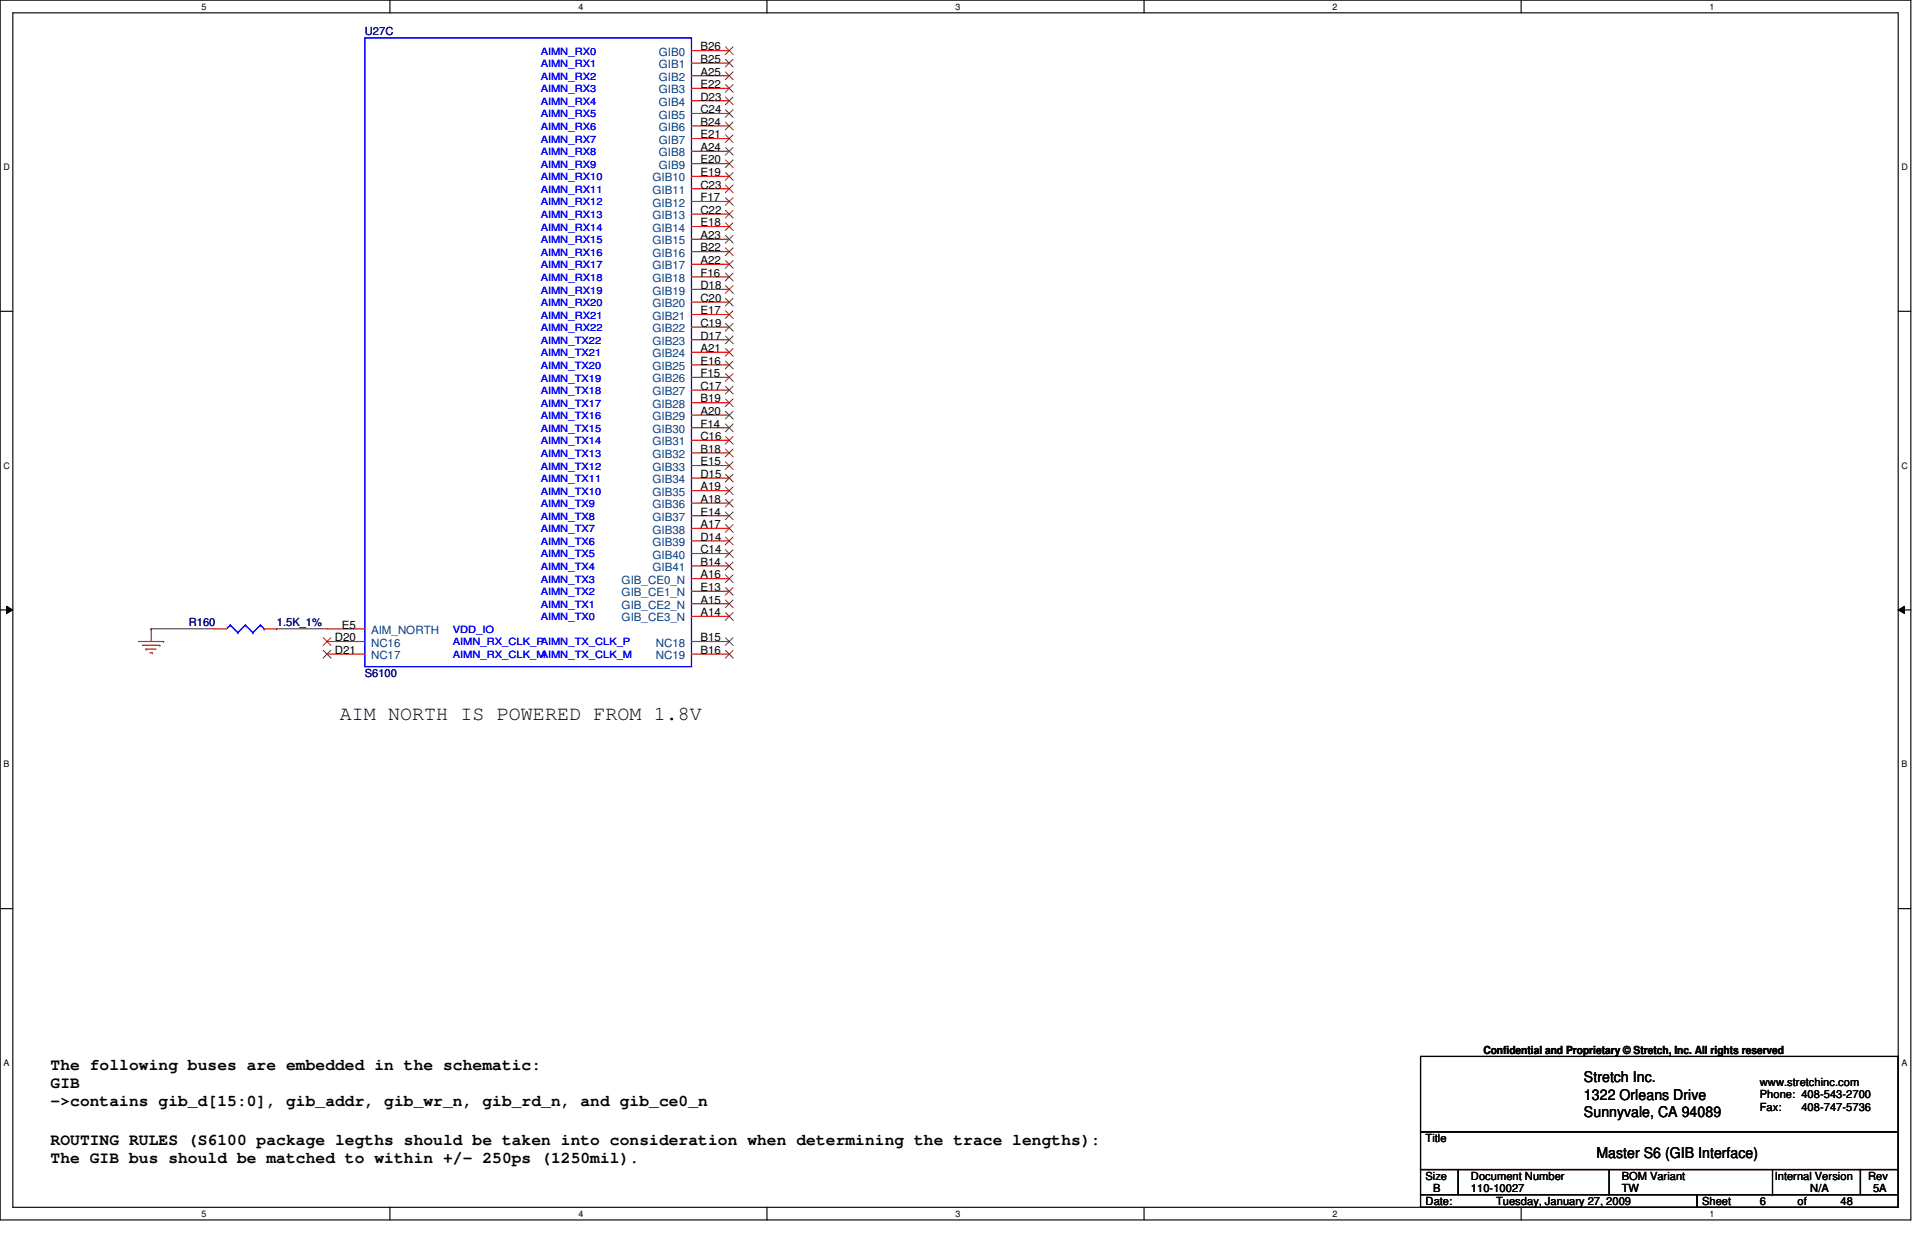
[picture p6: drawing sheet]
<svg xmlns="http://www.w3.org/2000/svg" width="432mm" height="279mm" viewBox="0 0 432 279" stroke-linecap="round" stroke-linejoin="round" font-family="sans-serif">
<defs><g id="words">
<text font-size="4.5" x="76.2" y="161.5">AIM NORTH IS POWERED FROM 1.8V</text>
<g font-size="3.6">
<text x="11.3" y="239.9">The following buses are embedded in the schematic:</text>
<text x="11.3" y="244">GIB</text>
<text x="11.3" y="248.1">-&gt;contains gib_d[15:0], gib_addr, gib_wr_n, gib_rd_n, and gib_ce0_n</text>
<text x="11.3" y="256.8">ROUTING RULES (S6100 package legths should be taken into consideration when determining the trace lengths):</text>
<text x="11.3" y="260.9">The GIB bus should be matched to within +/- 250ps (1250mil).</text>
</g>
<g font-size="3.3">
<text x="355.3" y="242.7">Stretch Inc.</text>
<text x="355.3" y="246.5">1322 Orleans Drive</text>
<text x="355.3" y="250.4">Sunnyvale, CA 94089</text>
<text x="358.1" y="259.6">Master S6 (GIB Interface)</text>
</g>
<g font-size="2.5" fill="#000080">
<text x="81.8" y="8">U27C</text>
<text x="42.3" y="140.5">R160</text>
<text x="62.1" y="140.5">1.5K_1%</text>
<text x="81.8" y="151.7">S6100</text>
</g>
<g font-size="2.5">
<text x="157.1" y="11.3">B26</text>
<text x="157.1" y="14.1">B25</text>
<text x="157.1" y="16.9">A25</text>
<text x="157.1" y="19.8">E22</text>
<text x="157.1" y="22.6">D23</text>
<text x="157.1" y="25.4">C24</text>
<text x="157.1" y="28.2">B24</text>
<text x="157.1" y="31">E21</text>
<text x="157.1" y="33.9">A24</text>
<text x="157.1" y="36.7">E20</text>
<text x="157.1" y="39.5">E19</text>
<text x="157.1" y="42.3">C23</text>
<text x="157.1" y="45.1">F17</text>
<text x="157.1" y="48">C22</text>
<text x="157.1" y="50.8">E18</text>
<text x="157.1" y="53.6">A23</text>
<text x="157.1" y="56.4">B22</text>
<text x="157.1" y="59.2">A22</text>
<text x="157.1" y="62.1">F16</text>
<text x="157.1" y="64.9">D18</text>
<text x="157.1" y="67.7">C20</text>
<text x="157.1" y="70.5">E17</text>
<text x="157.1" y="73.3">C19</text>
<text x="157.1" y="76.2">D17</text>
<text x="157.1" y="79">A21</text>
<text x="157.1" y="81.8">E16</text>
<text x="157.1" y="84.6">F15</text>
<text x="157.1" y="87.4">C17</text>
<text x="157.1" y="90.3">B19</text>
<text x="157.1" y="93">A20</text>
<text x="157.1" y="95.9">F14</text>
<text x="157.1" y="98.7">C16</text>
<text x="157.1" y="101.5">B18</text>
<text x="157.1" y="104.4">E15</text>
<text x="157.1" y="107.1">D15</text>
<text x="157.1" y="110">A19</text>
<text x="157.1" y="112.8">A18</text>
<text x="157.1" y="115.6">E14</text>
<text x="157.1" y="118.4">A17</text>
<text x="157.1" y="121.2">D14</text>
<text x="157.1" y="124.1">C14</text>
<text x="157.1" y="126.9">B14</text>
<text x="157.1" y="129.7">A16</text>
<text x="157.1" y="132.5">E13</text>
<text x="157.1" y="135.3">A15</text>
<text x="75.1" y="143.8">D20</text>
<text x="76.7" y="141">E5</text>
<text x="157.1" y="138.2">A14</text>
<text x="157.1" y="143.8">B15</text>
<text x="75.1" y="146.6">D21</text>
<text x="157.1" y="146.6">B16</text>
<text x="332.7" y="236.4">Confidential and Proprietary © Stretch, Inc. All rights reserved</text>
<text x="394.8" y="243.4">www.stretchinc.com</text>
<text x="394.8" y="246.3">Phone: 408-543-2700</text>
<text x="394.8" y="249.2">Fax:</text>
<text x="404.1" y="249.2">408-747-5736</text>
<text x="319.8" y="256">Title</text>
<text x="319.8" y="264.5">Size</text>
<text x="321.5" y="267.3">B</text>
<text x="329.9" y="264.5">Document Number</text>
<text x="329.9" y="267.3">110-10027</text>
<text x="363.8" y="264.5">BOM Variant</text>
<text x="363.8" y="267.3">TW</text>
<text x="398.1" y="264.5">Internal Version</text>
<text x="406.1" y="267.3">N/A</text>
<text x="419" y="264.5">Rev</text>
<text x="420.2" y="267.3">5A</text>
<text x="319.8" y="270.1">Date:</text>
<text x="335.6" y="270.1">Tuesday, January 27, 2009</text>
<text x="381.8" y="270.1">Sheet</text>
<text x="394.8" y="270.1">6</text>
<text x="403.2" y="270.1">of</text>
<text x="412.8" y="270.1">48</text>
</g>
<g font-size="2.5" fill="#004080">
<text x="147.8" y="12.5">GIB0</text>
<text x="147.8" y="15.3">GIB1</text>
<text x="147.8" y="18.1">GIB2</text>
<text x="147.8" y="21">GIB3</text>
<text x="147.8" y="23.7">GIB4</text>
<text x="147.8" y="26.6">GIB5</text>
<text x="147.8" y="29.4">GIB6</text>
<text x="147.8" y="32.2">GIB7</text>
<text x="147.8" y="35.1">GIB8</text>
<text x="146.3" y="40.7">GIB10</text>
<text x="147.8" y="37.8">GIB9</text>
<text x="146.3" y="43.5">GIB11</text>
<text x="146.3" y="46.3">GIB12</text>
<text x="146.3" y="49.1">GIB13</text>
<text x="146.3" y="51.9">GIB14</text>
<text x="146.3" y="54.8">GIB15</text>
<text x="146.3" y="57.6">GIB16</text>
<text x="146.3" y="60.4">GIB17</text>
<text x="146.3" y="63.2">GIB18</text>
<text x="146.3" y="66">GIB19</text>
<text x="146.3" y="68.9">GIB20</text>
<text x="146.3" y="71.7">GIB21</text>
<text x="146.3" y="74.5">GIB22</text>
<text x="146.3" y="77.3">GIB23</text>
<text x="146.3" y="80.1">GIB24</text>
<text x="146.3" y="83">GIB25</text>
<text x="146.3" y="85.8">GIB26</text>
<text x="146.3" y="88.6">GIB27</text>
<text x="146.3" y="91.4">GIB28</text>
<text x="146.3" y="94.2">GIB29</text>
<text x="146.3" y="97.1">GIB30</text>
<text x="146.3" y="99.9">GIB31</text>
<text x="146.3" y="102.7">GIB32</text>
<text x="146.3" y="105.5">GIB33</text>
<text x="146.3" y="108.3">GIB34</text>
<text x="146.3" y="111.2">GIB35</text>
<text x="146.3" y="114">GIB36</text>
<text x="146.3" y="116.8">GIB37</text>
<text x="146.3" y="119.6">GIB38</text>
<text x="146.3" y="122.4">GIB39</text>
<text x="146.3" y="125.3">GIB40</text>
<text x="139.4" y="130.9">GIB_CE0_N</text>
<text x="146.3" y="128.1">GIB41</text>
<text x="139.4" y="133.7">GIB_CE1_N</text>
<text x="139.4" y="136.5">GIB_CE2_N</text>
<text x="83.2" y="142.2">AIM_NORTH</text>
<text x="139.4" y="139.4">GIB_CE3_N</text>
<text x="83.2" y="145">NC16</text>
<text x="83.2" y="147.8">NC17</text>
<text x="147.1" y="147.8">NC19</text>
<text x="147.1" y="145">NC18</text>
</g>
<g font-size="2.2" fill="#00f">
<text x="121.3" y="12.2">AIMN_RX0</text>
<text x="121.3" y="17.9">AIMN_RX2</text>
<text x="121.3" y="15.1">AIMN_RX1</text>
<text x="121.3" y="20.7">AIMN_RX3</text>
<text x="121.3" y="23.5">AIMN_RX4</text>
<text x="121.3" y="29.2">AIMN_RX6</text>
<text x="121.3" y="26.3">AIMN_RX5</text>
<text x="121.3" y="34.8">AIMN_RX8</text>
<text x="121.3" y="32">AIMN_RX7</text>
<text x="121.3" y="37.6">AIMN_RX9</text>
<text x="121.3" y="40.4">AIMN_RX10</text>
<text x="121.3" y="43.3">AIMN_RX11</text>
<text x="121.3" y="46.1">AIMN_RX12</text>
<text x="121.3" y="48.9">AIMN_RX13</text>
<text x="121.3" y="51.7">AIMN_RX14</text>
<text x="121.3" y="54.5">AIMN_RX15</text>
<text x="121.3" y="57.4">AIMN_RX16</text>
<text x="121.3" y="63">AIMN_RX18</text>
<text x="121.3" y="60.2">AIMN_RX17</text>
<text x="121.3" y="65.8">AIMN_RX19</text>
<text x="121.3" y="68.6">AIMN_RX20</text>
<text x="121.3" y="71.5">AIMN_RX21</text>
<text x="121.3" y="77.1">AIMN_TX22</text>
<text x="121.3" y="74.3">AIMN_RX22</text>
<text x="121.3" y="79.9">AIMN_TX21</text>
<text x="121.3" y="82.7">AIMN_TX20</text>
<text x="121.3" y="88.3">AIMN_TX18</text>
<text x="121.3" y="85.6">AIMN_TX19</text>
<text x="121.3" y="94">AIMN_TX16</text>
<text x="121.3" y="91.2">AIMN_TX17</text>
<text x="121.3" y="96.8">AIMN_TX15</text>
<text x="121.3" y="99.7">AIMN_TX14</text>
<text x="121.3" y="105.3">AIMN_TX12</text>
<text x="121.3" y="102.4">AIMN_TX13</text>
<text x="121.3" y="108.1">AIMN_TX11</text>
<text x="121.3" y="113.7">AIMN_TX9</text>
<text x="121.3" y="110.9">AIMN_TX10</text>
<text x="121.3" y="119.4">AIMN_TX7</text>
<text x="121.3" y="116.5">AIMN_TX8</text>
<text x="121.3" y="125">AIMN_TX5</text>
<text x="121.3" y="122.2">AIMN_TX6</text>
<text x="121.3" y="127.8">AIMN_TX4</text>
<text x="121.3" y="130.6">AIMN_TX3</text>
<text x="121.3" y="133.5">AIMN_TX2</text>
<text x="121.3" y="136.3">AIMN_TX1</text>
<text x="101.6" y="141.9">VDD_IO</text>
<text x="121.3" y="139.1">AIMN_TX0</text>
<text x="101.6" y="147.6">AIMN_RX_CLK_M</text>
<text x="101.6" y="144.7">AIMN_RX_CLK_PAIMN_TX_CLK_P</text>
<text x="121.3" y="147.6">AIMN_TX_CLK_M</text>
</g>
<g font-size="2">
<text x="45.2" y="2.2">5</text>
<text x="129.8" y="2.2">4</text>
<text x="214.3" y="2.2">3</text>
<text x="298.9" y="2.2">2</text>
<text x="383.5" y="2.2">1</text>
<text x=".8" y="38.1">D</text>
<text x="426.5" y="38.1">D</text>
<text x=".8" y="105.1">C</text>
<text x="426.5" y="105.1">C</text>
<text x=".8" y="172">B</text>
<text x="426.5" y="172">B</text>
<text x=".8" y="239">A</text>
<text x="426.5" y="239">A</text>
<text x="45.2" y="272.9">5</text>
<text x="129.8" y="272.9">4</text>
<text x="214.3" y="272.9">3</text>
<text x="298.9" y="272.9">2</text>
<text x="383.5" y="272.9">1</text>
</g>
</g></defs>
<path d="M0 0h428.6v273.6h-428.6zM2.9 2.9h422.9v267.8h-422.9z" fill="none" stroke="#000" stroke-width=".25"/>
<g fill="#fff">
<path d="M45.2 .4h1.1v2.2h-1.1z"/>
<path d="M45.2 271.1h1.1v2.2h-1.1z"/>
</g>
<path d="M87.5 0v2.9M87.5 270.7v2.9" fill="none" stroke="#000" stroke-width=".25"/>
<g fill="#fff">
<path d="M129.8 .4h1.1v2.2h-1.1z"/>
<path d="M129.8 271.1h1.1v2.2h-1.1z"/>
</g>
<path d="M172 0v2.9M172 270.7v2.9" fill="none" stroke="#000" stroke-width=".25"/>
<g fill="#fff">
<path d="M214.3 .4h1.1v2.2h-1.1z"/>
<path d="M214.3 271.1h1.1v2.2h-1.1z"/>
</g>
<path d="M256.6 0v2.9M256.6 270.7v2.9" fill="none" stroke="#000" stroke-width=".25"/>
<g fill="#fff">
<path d="M298.9 .4h1.1v2.2h-1.1z"/>
<path d="M298.9 271.1h1.1v2.2h-1.1z"/>
</g>
<path d="M341.2 0v2.9M341.2 270.7v2.9" fill="none" stroke="#000" stroke-width=".25"/>
<g fill="#fff">
<path d="M383.5 .4h1.1v2.2h-1.1z"/>
<path d="M383.5 271.1h1.1v2.2h-1.1z"/>
<path d="M.8 36.3h1.4v2.3h-1.4z"/>
<path d="M426.5 36.3h1.4v2.3h-1.4z"/>
<path d="M.8 103.3h1.4v2.2h-1.4z"/>
<path d="M426.5 103.3h1.4v2.2h-1.4z"/>
</g>
<path d="M0 69.8h2.9M425.8 69.8h2.8" fill="none" stroke="#000" stroke-width=".25"/>
<g fill="#fff">
<path d="M.8 170.2h1.3v2.3h-1.3z"/>
<path d="M426.5 170.2h1.3v2.3h-1.3z"/>
</g>
<path d="M0 136.8h2.9M425.8 136.8h2.8" fill="none" stroke="#000" stroke-width=".25"/>
<path d="M1.5 135.9l1.4 .9-1.4 .8zM425.8 136.8l1.4-.9v1.7z" fill="#000"/>
<path d="M1.5 135.9l1.4 .9-1.4 .8zM425.8 136.8l1.4-.9v1.7z" fill="none" stroke="#000" stroke-width=".22"/>
<g fill="#fff">
<path d="M.8 237.2h1.3v2.2h-1.3z"/>
<path d="M426.5 237.2h1.3v2.2h-1.3z"/>
</g>
<g fill="none" stroke="#000" stroke-width=".25">
<path d="M0 203.8h2.9M425.8 203.8h2.8M318.6 236.9h107.2v16.9h-107.2zM318.6 253.8h107.2v8.5h-107.2zM318.6 267.9h62.1v2.8h-62.1zM318.6 262.3h8.5v5.6h-8.5zM327.1 262.3h90.2v5.6h-90.2zM360.9 267.9h.1M360.9 262.3v5.6M380.7 267.9h45.1v2.8h-45.1zM397.6 267.9h.1M397.6 262.3v5.6"/>
<path d="M417.3 262.3h8.5v5.6h-8.5z"/>
</g>
<path d="M33.9 141h.1M33.9 141h14.1M33.9 141v2.8M62.1 141h.1M62.1 141h11.3" fill="none" stroke="#800040" stroke-width=".25"/>
<g fill="none" stroke="#f00" stroke-width=".25">
<path d="M155.1 11.3h8.5M155.1 14.1h8.5M155.1 17h8.5M155.1 19.8h8.5M155.1 22.6h8.5M155.1 25.4h8.5M155.1 28.2h8.5M155.1 31.1h8.5M155.1 33.9h8.5M155.1 36.7h8.5M155.1 39.5h8.5M155.1 42.3h8.5"/>
<path d="M155.1 45.2h8.5M155.1 48h8.5M155.1 50.8h8.5M155.1 53.6h8.5M155.1 56.4h8.5M155.1 59.3h8.5M155.1 62.1h8.5M155.1 64.9h8.5M155.1 67.7h8.5M155.1 70.5h8.5M155.1 73.4h8.5M155.1 76.2h8.5"/>
<path d="M155.1 79h8.5M155.1 81.8h8.5M155.1 84.6h8.5M155.1 87.5h8.5M155.1 90.3h8.5M155.1 93.1h8.5M155.1 95.9h8.5M155.1 98.7h8.5M155.1 101.6h8.5M155.1 104.4h8.5M155.1 107.2h8.5M155.1 110h8.5"/>
<path d="M155.1 112.8h8.5M155.1 115.7h8.5M155.1 118.5h8.5M155.1 121.3h8.5M155.1 124.1h8.5M155.1 126.9h8.5M155.1 129.8h8.5M155.1 132.6h8.5M155.1 135.4h8.5M155.1 138.2h8.5M31.1 143.8h5.6M31.9 144.7h4"/>
<path d="M32.8 145.5h.1M32.8 145.5h2.2M33.6 146.4h.6M34.2 146.4h.1M35.9 144.7h.1M36.7 143.8h.1M48 141h2.8M59.3 141h2.8M73.4 143.8h8.4M73.4 141h8.4M73.4 146.7h8.4M155.1 143.8h8.5"/>
<path d="M155.1 146.7h8.5"/>
</g>
<g fill="none" stroke="#00f" stroke-width=".25">
<path d="M81.8 8.5h73.3v141h-73.3zM51.6 140.2h.1M51.6 140.2l1.7 1.7M51.6 140.2l-.8 .8M53.3 141.9h.1M55 140.2h.1M55 140.2l1.7 1.7M55 140.2l-1.7 1.7M56.7 141.9h.1M58.4 140.2h.1M58.4 140.2l.9 .8M58.4 140.2l-1.7 1.7"/>
<path d="M59.3 141h.1"/>
</g>
<g fill="none" stroke="#804000" stroke-width=".22">
<path d="M162.7 10.5l1.8 1.7M162.7 13.3l1.8 1.7M162.7 16.1l1.8 1.8M162.7 19l1.8 1.7M164.4 10.5l-1.7 1.7M164.4 13.3l-1.7 1.7M164.4 16.1l-1.7 1.8M164.4 19l-1.7 1.7M162.7 21.8l1.8 1.7M162.7 24.6l1.8 1.7M162.7 27.4l1.8 1.7M162.7 30.2l1.8 1.8"/>
<path d="M162.7 33.1l1.8 1.7M162.7 35.9l1.8 1.7M162.7 38.7l1.8 1.7M164.4 21.8l-1.7 1.7M164.4 24.6l-1.7 1.7M164.4 27.4l-1.7 1.7M164.4 30.2l-1.7 1.8M164.4 33.1l-1.7 1.7M164.4 35.9l-1.7 1.7M164.4 38.7l-1.7 1.7M162.7 41.5l1.8 1.7M162.7 44.3l1.8 1.8"/>
<path d="M162.7 47.2l1.8 1.7M162.7 50l1.8 1.7M162.7 52.8l1.8 1.7M162.7 55.6l1.8 1.7M162.7 58.4l1.8 1.8M164.4 41.5l-1.7 1.7M164.4 44.3l-1.7 1.8M164.4 47.2l-1.7 1.7M164.4 50l-1.7 1.7M164.4 52.8l-1.7 1.7M164.4 55.6l-1.7 1.7M164.4 58.4l-1.7 1.8"/>
<path d="M162.7 61.3l1.8 1.7M162.7 64.1l1.8 1.7M162.7 66.9l1.8 1.7M162.7 69.7l1.8 1.7M162.7 72.5l1.8 1.8M162.7 75.4l1.8 1.7M162.7 78.1l1.8 1.8M164.4 61.3l-1.7 1.7M164.4 64.1l-1.7 1.7M164.4 66.9l-1.7 1.7M164.4 69.7l-1.7 1.7M164.4 72.5l-1.7 1.8"/>
<path d="M164.4 75.4l-1.7 1.7M164.4 78.1l-1.7 1.8M162.7 81l1.8 1.7M162.7 83.8l1.8 1.7M162.7 86.6l1.8 1.7M162.7 89.5l1.8 1.7M162.7 92.2l1.8 1.8M162.7 95.1l1.8 1.7M162.7 97.9l1.8 1.7M164.4 81l-1.7 1.7M164.4 83.8l-1.7 1.7M164.4 86.6l-1.7 1.7"/>
<path d="M164.4 89.5l-1.7 1.7M164.4 92.2l-1.7 1.8M164.4 95.1l-1.7 1.7M164.4 97.9l-1.7 1.7M162.7 100.7l1.8 1.7M162.7 103.5l1.8 1.8M162.7 106.3l1.8 1.8M162.7 109.2l1.8 1.7M162.7 112l1.8 1.7M162.7 114.8l1.8 1.7M162.7 117.6l1.8 1.8M164.4 100.7l-1.7 1.7"/>
<path d="M164.4 103.5l-1.7 1.8M164.4 106.3l-1.7 1.8M164.4 109.2l-1.7 1.7M164.4 112l-1.7 1.7M164.4 114.8l-1.7 1.7M164.4 117.6l-1.7 1.8M162.7 120.4l1.8 1.8M162.7 123.3l1.8 1.7M162.7 126.1l1.8 1.7M162.7 128.9l1.8 1.7M162.7 131.7l1.8 1.8M162.7 134.5l1.8 1.8"/>
<path d="M162.7 137.4l1.8 1.7M164.4 120.4l-1.7 1.8M164.4 123.3l-1.7 1.7M164.4 126.1l-1.7 1.7M164.4 128.9l-1.7 1.7M164.4 131.7l-1.7 1.8M164.4 134.5l-1.7 1.8M164.4 137.4l-1.7 1.7M72.5 143l1.8 1.7M72.5 145.8l1.8 1.8M74.2 143l-1.7 1.7M74.2 145.8l-1.7 1.8"/>
<path d="M162.7 145.8l1.8 1.8M162.7 143l1.8 1.7M164.4 145.8l-1.7 1.8M164.4 143l-1.7 1.7"/>
</g>
<use href="#words"/>
</svg>
